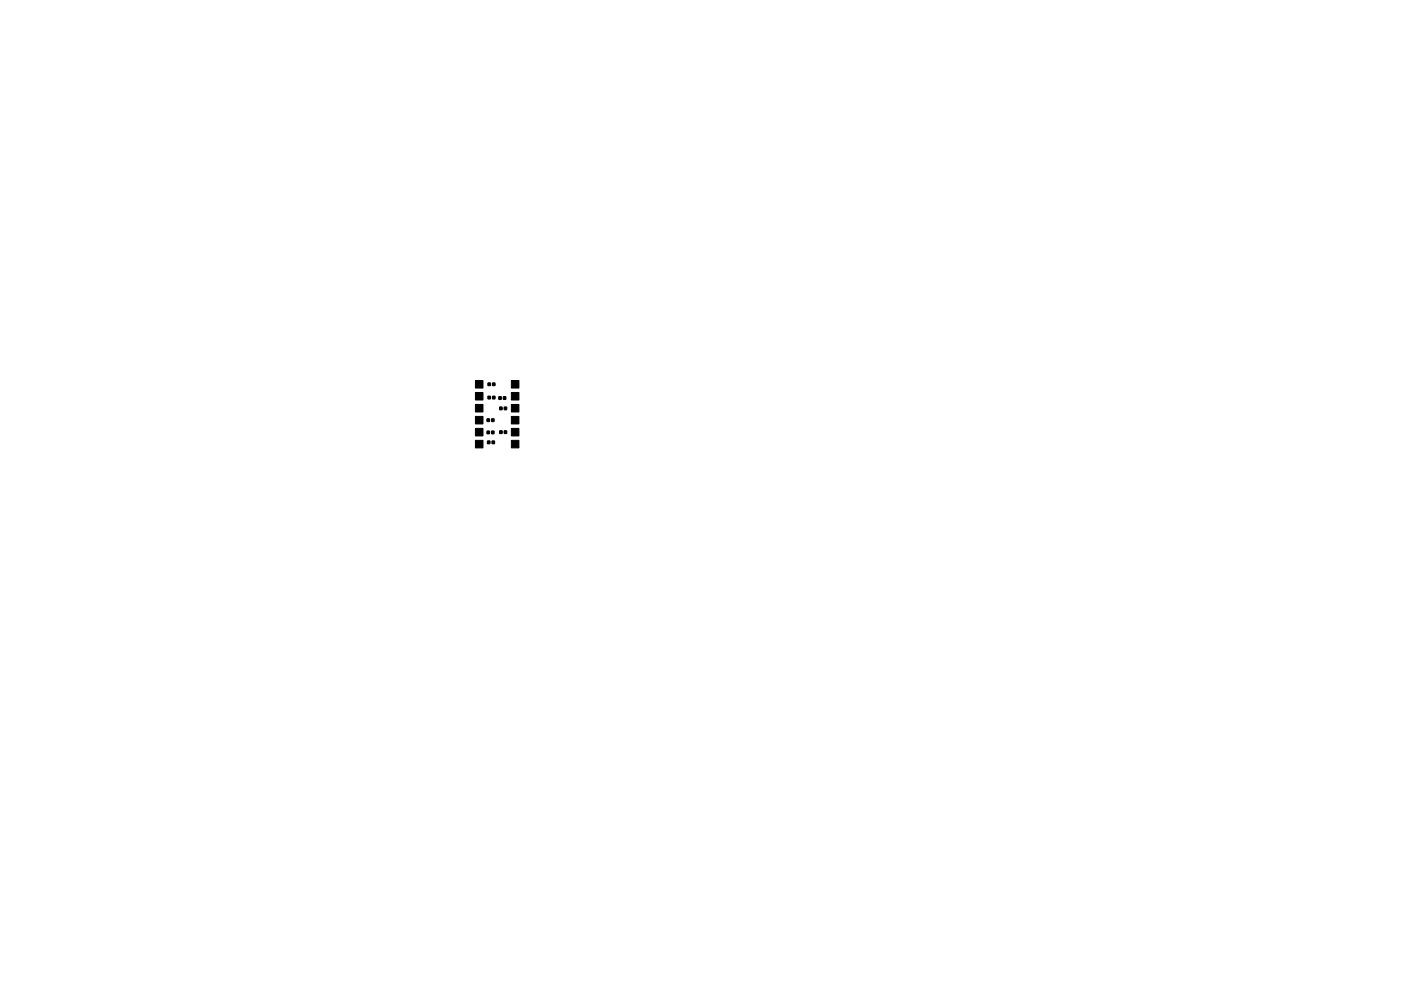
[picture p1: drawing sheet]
<svg xmlns="http://www.w3.org/2000/svg" width="297mm" height="210mm" viewBox="0 0 297 210" stroke-linecap="round" stroke-linejoin="round" font-family="sans-serif">
<g fill="#000" stroke="#000" stroke-width=".21">
<path d="M100.8 93.4h1.6v1.6h-1.6zM100.8 90.9h1.6v1.6h-1.6zM100.8 88.3h1.6v1.6h-1.6zM100.8 85.8h1.6v1.6h-1.6zM100.8 83.3h1.6v1.6h-1.6zM100.8 80.7h1.6v1.6h-1.6zM103.3 88.9h.5v.5h-.5zM103.3 91.5h.5v.5h-.5zM103.4 93.6h.5v.5h-.5zM103.5 81.3h.5v.5h-.5zM103.5 84.1h.5v.5h-.5zM104.2 88.9h.5v.5h-.5z"/>
<path d="M104.2 91.5h.5v.5h-.5zM104.3 93.6h.5v.5h-.5zM104.4 81.3h.5v.5h-.5zM104.4 84.1h.5v.5h-.5zM105.8 84.2h.5v.5h-.5zM105.9 86.4h.6l-.1 .5h-.5zM105.9 91.4h.6l-.1 .6h-.5zM106.7 84.2h.5v.5h-.5zM106.9 86.4h.5v.5h-.5zM106.9 91.4h.5v.6h-.5zM108.4 80.7h1.6v1.6h-1.6zM108.4 83.3h1.6v1.6h-1.6z"/>
<path d="M108.4 85.8h1.6v1.6h-1.6zM108.4 88.3h1.6v1.6h-1.6zM108.4 90.9h1.6v1.6h-1.6zM108.4 93.4h1.6v1.6h-1.6z"/>
</g>
</svg>
